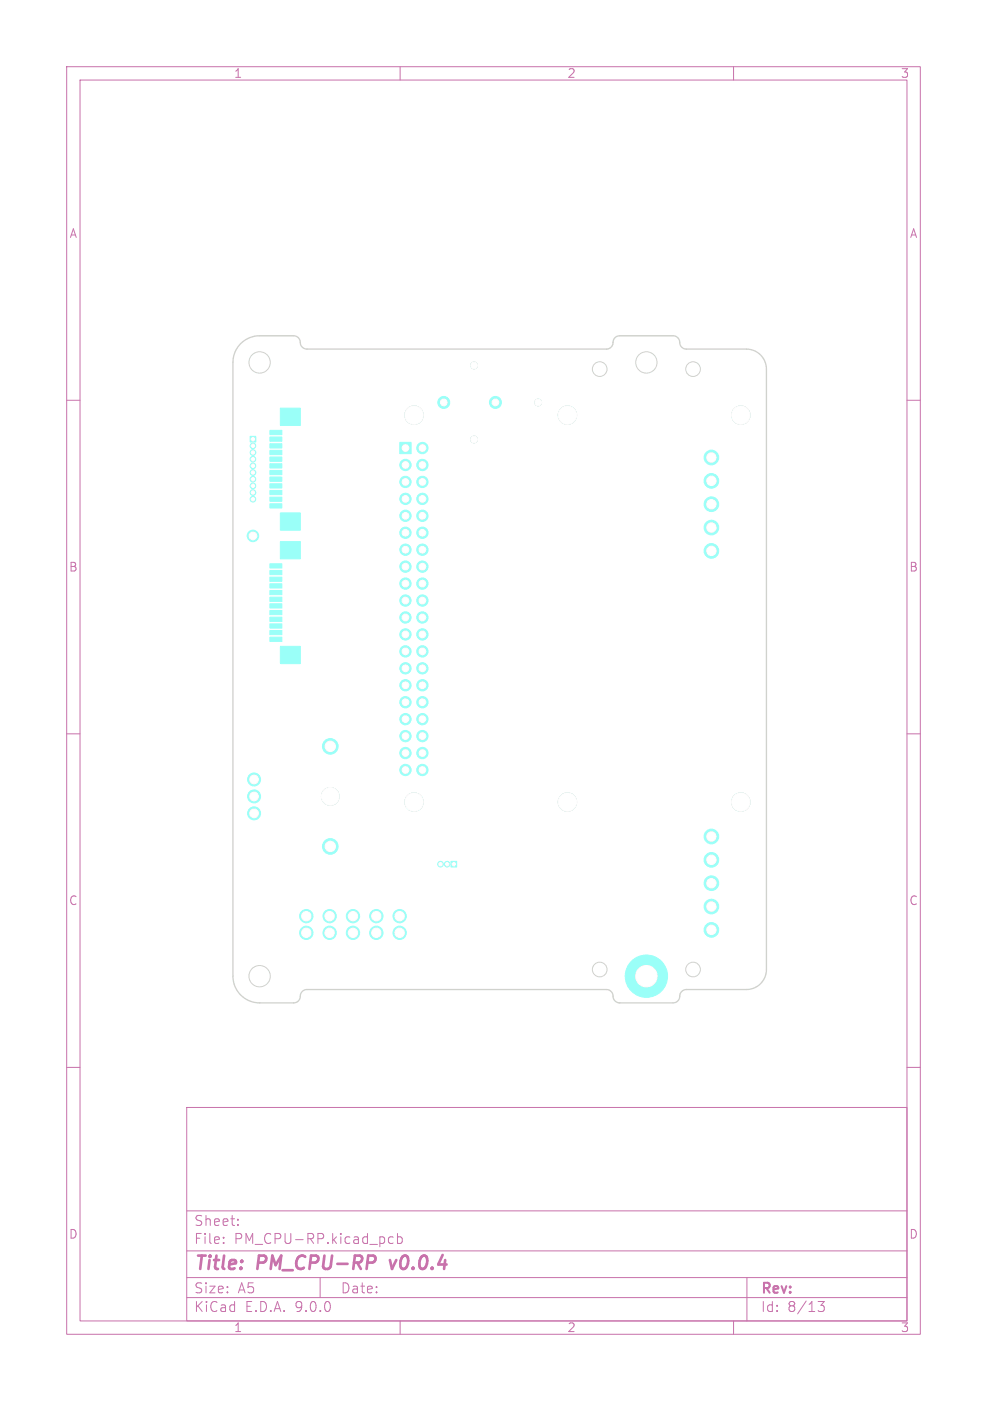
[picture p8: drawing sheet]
<svg xmlns="http://www.w3.org/2000/svg" width="148mm" height="210mm" viewBox="0 0 148 210" stroke-linecap="round" stroke-linejoin="round" font-family="sans-serif">
<defs><g id="words">
<g font-size="2.8" fill="#c872ab">
<text x="29" y="190.9">Title:</text>
<text x="38.7" y="190.9">PM_CPU-RP</text>
<text x="59.4" y="190.9">v0.0.4</text>
</g>
<g font-size="2.1" fill="#c872ab">
<text x="29" y="184">Sheet:</text>
<text x="29" y="186.7">File:</text>
<text x="35.1" y="186.7">PM_CPU-RP.kicad_pcb</text>
<text x="29" y="196.9">KiCad</text>
<text x="29" y="194.1">Size:</text>
<text x="35.7" y="194.1">A5</text>
<text x="36.7" y="196.9">E.D.A.</text>
<text x="44.3" y="196.9">9.0.0</text>
<text x="51" y="194.1">Date:</text>
<text x="114" y="194.3">Rev:</text>
<text x="114" y="196.9">Id:</text>
<text x="118.1" y="196.9">8/13</text>
</g>
<g font-size="1.8" fill="#c872ab">
<text x="35" y="11.9">1</text>
<text x="85" y="11.9">2</text>
<text x="135" y="11.9">3</text>
<text x="10.3" y="35.9">A</text>
<text x="136.4" y="35.9">A</text>
<text x="10.3" y="85.9">B</text>
<text x="136.3" y="85.9">B</text>
<text x="10.3" y="135.9">C</text>
<text x="136.3" y="135.9">C</text>
<text x="10.3" y="185.9">D</text>
<text x="136.3" y="185.9">D</text>
<text x="35" y="199.9">1</text>
<text x="85" y="199.9">2</text>
<text x="135" y="199.9">3</text>
</g>
</g></defs>
<g fill="none" stroke="#c872ab" stroke-width=".15">
<path d="M10 10h128v190h-128zM12 12h124v186h-124zM60 10v2M110 10v2M10 60h2M136 60h2M10 110h2M136 110h2M10 160h2M28 166h108v32h-108zM136 160h2M28 194.5h108"/>
<path d="M28 191.5h108M28 187.5h108M28 181.5h108M33.5 186.3v.1M33.5 185.5v.1M35.7 183.6v.1M35.7 182.8v.1M48 191.5v3M59 185.5l-.5-.1-.3 .3v.4l.2 .2h.6M59.6 185.5l.4-.1 .3 .3v.4l-.1 .2h-.6M59.6 184.9v1.5M60 198v2"/>
<path d="M110 198v2M112 191.5v6.5M122.7 195.1h.9l-.5 .6a.41 .41 0 0 1 .5 .3v.3l-.1 .2h-.8"/>
</g>
<path d="M56.2 188.3a.53 .53 0 0 1 0 .8M58.5 188.9l.3 1.3" fill="none" stroke="#c872ab" stroke-width=".4"/>
<g fill="#9afff8" stroke="#9afff8" stroke-width=".15">
<path d="M37.5 65.4h.9v.9h-.9z"/>
<path d="M59.9 66.3h1.8v1.7h-1.8z"/>
<path d="M67.6 129.1h.9v.9h-.9z"/>
<path d="M40.5 64.5h1.8v.6h-1.8z"/>
<path d="M40.5 65.5h1.8v.6h-1.8z"/>
<path d="M40.5 66.5h1.8v.6h-1.8z"/>
<path d="M40.5 67.5h1.8v.6h-1.8z"/>
<path d="M40.5 68.5h1.8v.6h-1.8z"/>
<path d="M40.5 69.5h1.8v.6h-1.8z"/>
<path d="M40.5 70.5h1.8v.6h-1.8z"/>
<path d="M40.5 71.5h1.8v.6h-1.8z"/>
<path d="M40.5 72.5h1.8v.6h-1.8z"/>
<path d="M40.5 73.5h1.8v.6h-1.8z"/>
<path d="M40.5 74.5h1.8v.6h-1.8z"/>
<path d="M40.5 75.5h1.8v.6h-1.8z"/>
<path d="M42 61.2h3v2.6h-3z"/>
<path d="M42 76.9h3v2.6h-3z"/>
<path d="M40.5 84.5h1.8v.6h-1.8z"/>
<path d="M40.5 85.5h1.8v.6h-1.8z"/>
<path d="M40.5 86.5h1.8v.6h-1.8z"/>
<path d="M40.5 87.5h1.8v.6h-1.8z"/>
<path d="M40.5 88.5h1.8v.6h-1.8z"/>
<path d="M40.5 89.5h1.8v.6h-1.8z"/>
<path d="M40.5 90.5h1.8v.6h-1.8z"/>
<path d="M40.5 91.5h1.8v.6h-1.8z"/>
<path d="M40.5 92.5h1.8v.6h-1.8z"/>
<path d="M40.5 93.5h1.8v.6h-1.8z"/>
<path d="M40.5 94.5h1.8v.6h-1.8z"/>
<path d="M40.5 95.5h1.8v.6h-1.8z"/>
<path d="M42 81.2h3v2.6h-3z"/>
<path d="M42 96.9h3v2.6h-3z"/>
<circle cx="96.9" cy="146.3" r="3.2"/>
<circle cx="106.7" cy="82.6" r="1.1"/>
<circle cx="106.7" cy="79.1" r="1.1"/>
<circle cx="106.7" cy="75.6" r="1.1"/>
<circle cx="106.7" cy="72.1" r="1.1"/>
<circle cx="106.7" cy="68.6" r="1.1"/>
<circle cx="37.9" cy="66.8" r=".43"/>
<circle cx="37.9" cy="67.8" r=".43"/>
<circle cx="37.9" cy="68.8" r=".43"/>
<circle cx="37.9" cy="69.8" r=".43"/>
<circle cx="37.9" cy="70.8" r=".43"/>
<circle cx="37.9" cy="71.8" r=".43"/>
<circle cx="37.9" cy="72.8" r=".43"/>
<circle cx="37.9" cy="73.8" r=".43"/>
<circle cx="37.9" cy="74.8" r=".43"/>
<circle cx="71.1" cy="65.9" r=".5"/>
<circle cx="80.7" cy="60.3" r=".5"/>
<circle cx="71.1" cy="54.8" r=".5"/>
<circle cx="66.5" cy="60.3" r=".9"/>
<circle cx="74.3" cy="60.3" r=".9"/>
<circle cx="62.1" cy="62.2" r="1.37"/>
<circle cx="62.1" cy="120.2" r="1.38"/>
<circle cx="85.1" cy="62.2" r="1.37"/>
<circle cx="85.1" cy="120.2" r="1.37"/>
<circle cx="111.1" cy="62.2" r="1.37"/>
<circle cx="111.1" cy="120.2" r="1.37"/>
<circle cx="63.3" cy="67.2" r=".85"/>
<circle cx="63.3" cy="69.7" r=".85"/>
<circle cx="60.8" cy="69.7" r=".85"/>
<circle cx="63.3" cy="72.2" r=".85"/>
<circle cx="60.8" cy="72.2" r=".85"/>
<circle cx="63.3" cy="74.8" r=".85"/>
<circle cx="60.8" cy="74.8" r=".85"/>
<circle cx="63.3" cy="77.3" r=".85"/>
<circle cx="60.8" cy="77.3" r=".85"/>
<circle cx="63.3" cy="79.9" r=".85"/>
<circle cx="60.8" cy="79.9" r=".85"/>
<circle cx="63.3" cy="82.4" r=".85"/>
<circle cx="60.8" cy="82.4" r=".85"/>
<circle cx="63.3" cy="84.9" r=".85"/>
<circle cx="60.8" cy="84.9" r=".85"/>
<circle cx="63.3" cy="87.5" r=".85"/>
<circle cx="60.8" cy="87.5" r=".85"/>
<circle cx="63.3" cy="90" r=".85"/>
<circle cx="60.8" cy="90" r=".85"/>
<circle cx="63.3" cy="92.6" r=".85"/>
<circle cx="60.8" cy="92.6" r=".85"/>
<circle cx="63.3" cy="95.1" r=".85"/>
<circle cx="60.8" cy="95.1" r=".85"/>
<circle cx="63.3" cy="97.6" r=".85"/>
<circle cx="60.8" cy="97.6" r=".85"/>
<circle cx="63.3" cy="100.2" r=".85"/>
<circle cx="60.8" cy="100.2" r=".85"/>
<circle cx="63.3" cy="102.7" r=".85"/>
<circle cx="60.8" cy="102.7" r=".85"/>
<circle cx="63.3" cy="105.3" r=".85"/>
<circle cx="60.8" cy="105.3" r=".85"/>
<circle cx="63.3" cy="107.8" r=".85"/>
<circle cx="60.8" cy="107.8" r=".85"/>
<circle cx="63.3" cy="110.3" r=".85"/>
<circle cx="60.8" cy="110.3" r=".85"/>
<circle cx="63.3" cy="112.9" r=".85"/>
<circle cx="60.8" cy="112.9" r=".85"/>
<circle cx="63.3" cy="115.4" r=".85"/>
<circle cx="60.8" cy="115.4" r=".85"/>
<circle cx="67.1" cy="129.5" r=".42"/>
<circle cx="66.1" cy="129.5" r=".42"/>
<circle cx="38.1" cy="121.9" r=".98"/>
<circle cx="38.1" cy="119.4" r=".98"/>
<circle cx="38.1" cy="116.8" r=".98"/>
<circle cx="37.9" cy="80.3" r=".86"/>
<circle cx="45.9" cy="137.3" r="1"/>
<circle cx="49.4" cy="137.3" r="1"/>
<circle cx="52.9" cy="137.3" r="1"/>
<circle cx="56.4" cy="137.3" r="1"/>
<circle cx="59.9" cy="137.3" r="1"/>
<circle cx="45.9" cy="139.8" r="1"/>
<circle cx="49.4" cy="139.8" r="1"/>
<circle cx="52.9" cy="139.8" r="1"/>
<circle cx="56.4" cy="139.8" r="1"/>
<circle cx="59.9" cy="139.8" r="1"/>
<circle cx="49.5" cy="119.4" r="1.33"/>
<circle cx="49.5" cy="126.9" r="1.17"/>
<circle cx="49.5" cy="111.9" r="1.18"/>
<circle cx="106.7" cy="139.4" r="1.1"/>
<circle cx="106.7" cy="135.9" r="1.1"/>
<circle cx="106.7" cy="132.4" r="1.1"/>
<circle cx="106.7" cy="128.9" r="1.1"/>
<circle cx="106.7" cy="125.4" r="1.1"/>
</g>
<path d="M36.1 51.5a4 4 0 0 1 2.8-1.2h5.1a1.16 1.16 0 0 1 1.1 1.4l.4 .4 .5 .2h44.9a1.16 1.16 0 0 0 1.1-1.3l.3-.4 .5-.3h8.1a1.16 1.16 0 0 1 1.1 1.4l.4 .4 .4 .2h9.1a3 3 0 0 1 3 3v90a3 3 0 0 1-3 3h-9a1.16 1.16 0 0 0-1 1.4l-.3 .4-.6 .2h-8.1a1.16 1.16 0 0 1-1-1.3l-.4-.5-.6-.2h-44.9a1.16 1.16 0 0 0-1 1.4l-.4 .4-.5 .2h-5.2a4 4 0 0 1-4-4v-92a4 4 0 0 1 1.2-2.8z" fill="none" stroke="#d0d2cd" stroke-width=".2"/>
<g fill="none" stroke="#d0d2cd" stroke-width=".15">
<circle cx="38.9" cy="54.3" r="1.6"/>
<circle cx="89.9" cy="55.3" r="1.1"/>
<circle cx="96.9" cy="54.3" r="1.6"/>
<circle cx="103.9" cy="55.3" r="1.1"/>
<circle cx="38.9" cy="146.3" r="1.6"/>
<circle cx="89.9" cy="145.3" r="1.1"/>
<circle cx="103.9" cy="145.3" r="1.1"/>
</g>
<g fill="#d0d2cd" stroke="#d0d2cd" stroke-width=".15">
<circle cx="96.9" cy="146.3" r="1.6"/>
<circle cx="106.7" cy="82.6" r=".7"/>
<circle cx="106.7" cy="79.1" r=".7"/>
<circle cx="106.7" cy="75.6" r=".7"/>
<circle cx="106.7" cy="72.1" r=".7"/>
<circle cx="106.7" cy="68.6" r=".7"/>
<circle cx="37.9" cy="65.8" r=".25"/>
<circle cx="37.9" cy="66.8" r=".25"/>
<circle cx="37.9" cy="67.8" r=".25"/>
<circle cx="37.9" cy="68.8" r=".25"/>
<circle cx="37.9" cy="69.8" r=".25"/>
<circle cx="37.9" cy="70.8" r=".25"/>
<circle cx="37.9" cy="71.8" r=".25"/>
<circle cx="37.9" cy="72.8" r=".25"/>
<circle cx="37.9" cy="73.8" r=".25"/>
<circle cx="37.9" cy="74.8" r=".25"/>
<circle cx="71.1" cy="65.9" r=".5"/>
<circle cx="80.7" cy="60.3" r=".5"/>
<circle cx="71.1" cy="54.8" r=".5"/>
<circle cx="66.5" cy="60.3" r=".5"/>
<circle cx="74.3" cy="60.3" r=".5"/>
<circle cx="62.1" cy="62.2" r="1.37"/>
<circle cx="62.1" cy="120.2" r="1.38"/>
<circle cx="85.1" cy="62.2" r="1.37"/>
<circle cx="85.1" cy="120.2" r="1.37"/>
<circle cx="111.1" cy="62.2" r="1.37"/>
<circle cx="111.1" cy="120.2" r="1.37"/>
<circle cx="63.3" cy="67.2" r=".5"/>
<circle cx="60.8" cy="67.2" r=".5"/>
<circle cx="63.3" cy="69.7" r=".5"/>
<circle cx="60.8" cy="69.7" r=".5"/>
<circle cx="63.3" cy="72.2" r=".5"/>
<circle cx="60.8" cy="72.2" r=".5"/>
<circle cx="63.3" cy="74.8" r=".5"/>
<circle cx="60.8" cy="74.8" r=".5"/>
<circle cx="63.3" cy="77.3" r=".5"/>
<circle cx="60.8" cy="77.3" r=".5"/>
<circle cx="63.3" cy="79.9" r=".5"/>
<circle cx="60.8" cy="79.9" r=".5"/>
<circle cx="63.3" cy="82.4" r=".5"/>
<circle cx="60.8" cy="82.4" r=".5"/>
<circle cx="63.3" cy="84.9" r=".5"/>
<circle cx="60.8" cy="84.9" r=".5"/>
<circle cx="63.3" cy="87.5" r=".5"/>
<circle cx="60.8" cy="87.5" r=".5"/>
<circle cx="63.3" cy="90" r=".5"/>
<circle cx="60.8" cy="90" r=".5"/>
<circle cx="63.3" cy="92.6" r=".5"/>
<circle cx="60.8" cy="92.6" r=".5"/>
<circle cx="63.3" cy="95.1" r=".5"/>
<circle cx="60.8" cy="95.1" r=".5"/>
<circle cx="63.3" cy="97.6" r=".5"/>
<circle cx="60.8" cy="97.6" r=".5"/>
<circle cx="63.3" cy="100.2" r=".5"/>
<circle cx="60.8" cy="100.2" r=".5"/>
<circle cx="63.3" cy="102.7" r=".5"/>
<circle cx="60.8" cy="102.7" r=".5"/>
<circle cx="63.3" cy="105.3" r=".5"/>
<circle cx="60.8" cy="105.3" r=".5"/>
<circle cx="63.3" cy="107.8" r=".5"/>
<circle cx="60.8" cy="107.8" r=".5"/>
<circle cx="63.3" cy="110.3" r=".5"/>
<circle cx="60.8" cy="110.3" r=".5"/>
<circle cx="63.3" cy="112.9" r=".5"/>
<circle cx="60.8" cy="112.9" r=".5"/>
<circle cx="63.3" cy="115.4" r=".5"/>
<circle cx="60.8" cy="115.4" r=".5"/>
<circle cx="68.1" cy="129.5" r=".25"/>
<circle cx="67.1" cy="129.5" r=".25"/>
<circle cx="66.1" cy="129.5" r=".25"/>
<circle cx="38.1" cy="121.9" r=".65"/>
<circle cx="38.1" cy="119.4" r=".65"/>
<circle cx="38.1" cy="116.8" r=".65"/>
<circle cx="37.9" cy="80.3" r=".57"/>
<circle cx="45.9" cy="137.3" r=".7"/>
<circle cx="49.4" cy="137.3" r=".7"/>
<circle cx="52.9" cy="137.3" r=".7"/>
<circle cx="56.4" cy="137.3" r=".7"/>
<circle cx="59.9" cy="137.3" r=".7"/>
<circle cx="45.9" cy="139.8" r=".7"/>
<circle cx="49.4" cy="139.8" r=".7"/>
<circle cx="52.9" cy="139.8" r=".7"/>
<circle cx="56.4" cy="139.8" r=".7"/>
<circle cx="59.9" cy="139.8" r=".7"/>
<circle cx="49.5" cy="119.4" r="1.33"/>
<circle cx="49.5" cy="126.9" r=".77"/>
<circle cx="49.5" cy="111.9" r=".77"/>
<circle cx="106.7" cy="139.4" r=".7"/>
<circle cx="106.7" cy="135.9" r=".7"/>
<circle cx="106.7" cy="132.4" r=".7"/>
<circle cx="106.7" cy="128.9" r=".7"/>
<circle cx="106.7" cy="125.4" r=".7"/>
</g>
<g fill="#fff" stroke="#fff" stroke-width=".15">
<circle cx="96.9" cy="146.3" r="1.6"/>
<circle cx="106.7" cy="82.6" r=".7"/>
<circle cx="106.7" cy="79.1" r=".7"/>
<circle cx="106.7" cy="75.6" r=".7"/>
<circle cx="106.7" cy="72.1" r=".7"/>
<circle cx="106.7" cy="68.6" r=".7"/>
<circle cx="37.9" cy="65.8" r=".25"/>
<circle cx="37.9" cy="66.8" r=".25"/>
<circle cx="37.9" cy="67.8" r=".25"/>
<circle cx="37.9" cy="68.8" r=".25"/>
<circle cx="37.9" cy="69.8" r=".25"/>
<circle cx="37.9" cy="70.8" r=".25"/>
<circle cx="37.9" cy="71.8" r=".25"/>
<circle cx="37.9" cy="72.8" r=".25"/>
<circle cx="37.9" cy="73.8" r=".25"/>
<circle cx="37.9" cy="74.8" r=".25"/>
<circle cx="71.1" cy="65.9" r=".5"/>
<circle cx="80.7" cy="60.3" r=".5"/>
<circle cx="71.1" cy="54.8" r=".5"/>
<circle cx="66.5" cy="60.3" r=".5"/>
<circle cx="74.3" cy="60.3" r=".5"/>
<circle cx="62.1" cy="62.2" r="1.37"/>
<circle cx="62.1" cy="120.2" r="1.38"/>
<circle cx="85.1" cy="62.2" r="1.37"/>
<circle cx="85.1" cy="120.2" r="1.37"/>
<circle cx="111.1" cy="62.2" r="1.37"/>
<circle cx="111.1" cy="120.2" r="1.37"/>
<circle cx="63.3" cy="67.2" r=".5"/>
<circle cx="60.8" cy="67.2" r=".5"/>
<circle cx="63.3" cy="69.7" r=".5"/>
<circle cx="60.8" cy="69.7" r=".5"/>
<circle cx="63.3" cy="72.2" r=".5"/>
<circle cx="60.8" cy="72.2" r=".5"/>
<circle cx="63.3" cy="74.8" r=".5"/>
<circle cx="60.8" cy="74.8" r=".5"/>
<circle cx="63.3" cy="77.3" r=".5"/>
<circle cx="60.8" cy="77.3" r=".5"/>
<circle cx="63.3" cy="79.9" r=".5"/>
<circle cx="60.8" cy="79.9" r=".5"/>
<circle cx="63.3" cy="82.4" r=".5"/>
<circle cx="60.8" cy="82.4" r=".5"/>
<circle cx="63.3" cy="84.9" r=".5"/>
<circle cx="60.8" cy="84.9" r=".5"/>
<circle cx="63.3" cy="87.5" r=".5"/>
<circle cx="60.8" cy="87.5" r=".5"/>
<circle cx="63.3" cy="90" r=".5"/>
<circle cx="60.8" cy="90" r=".5"/>
<circle cx="63.3" cy="92.6" r=".5"/>
<circle cx="60.8" cy="92.6" r=".5"/>
<circle cx="63.3" cy="95.1" r=".5"/>
<circle cx="60.8" cy="95.1" r=".5"/>
<circle cx="63.3" cy="97.6" r=".5"/>
<circle cx="60.8" cy="97.6" r=".5"/>
<circle cx="63.3" cy="100.2" r=".5"/>
<circle cx="60.8" cy="100.2" r=".5"/>
<circle cx="63.3" cy="102.7" r=".5"/>
<circle cx="60.8" cy="102.7" r=".5"/>
<circle cx="63.3" cy="105.3" r=".5"/>
<circle cx="60.8" cy="105.3" r=".5"/>
<circle cx="63.3" cy="107.8" r=".5"/>
<circle cx="60.8" cy="107.8" r=".5"/>
<circle cx="63.3" cy="110.3" r=".5"/>
<circle cx="60.8" cy="110.3" r=".5"/>
<circle cx="63.3" cy="112.9" r=".5"/>
<circle cx="60.8" cy="112.9" r=".5"/>
<circle cx="63.3" cy="115.4" r=".5"/>
<circle cx="60.8" cy="115.4" r=".5"/>
<circle cx="68.1" cy="129.5" r=".25"/>
<circle cx="67.1" cy="129.5" r=".25"/>
<circle cx="66.1" cy="129.5" r=".25"/>
<circle cx="38.1" cy="121.9" r=".65"/>
<circle cx="38.1" cy="119.4" r=".65"/>
<circle cx="38.1" cy="116.8" r=".65"/>
<circle cx="37.9" cy="80.3" r=".57"/>
<circle cx="45.9" cy="137.3" r=".7"/>
<circle cx="49.4" cy="137.3" r=".7"/>
<circle cx="52.9" cy="137.3" r=".7"/>
<circle cx="56.4" cy="137.3" r=".7"/>
<circle cx="59.9" cy="137.3" r=".7"/>
<circle cx="45.9" cy="139.8" r=".7"/>
<circle cx="49.4" cy="139.8" r=".7"/>
<circle cx="52.9" cy="139.8" r=".7"/>
<circle cx="56.4" cy="139.8" r=".7"/>
<circle cx="59.9" cy="139.8" r=".7"/>
<circle cx="49.5" cy="119.4" r="1.33"/>
<circle cx="49.5" cy="126.9" r=".77"/>
<circle cx="49.5" cy="111.9" r=".77"/>
<circle cx="106.7" cy="139.4" r=".7"/>
<circle cx="106.7" cy="135.9" r=".7"/>
<circle cx="106.7" cy="132.4" r=".7"/>
<circle cx="106.7" cy="128.9" r=".7"/>
<circle cx="106.7" cy="125.4" r=".7"/>
</g>
<use href="#words"/>
</svg>
